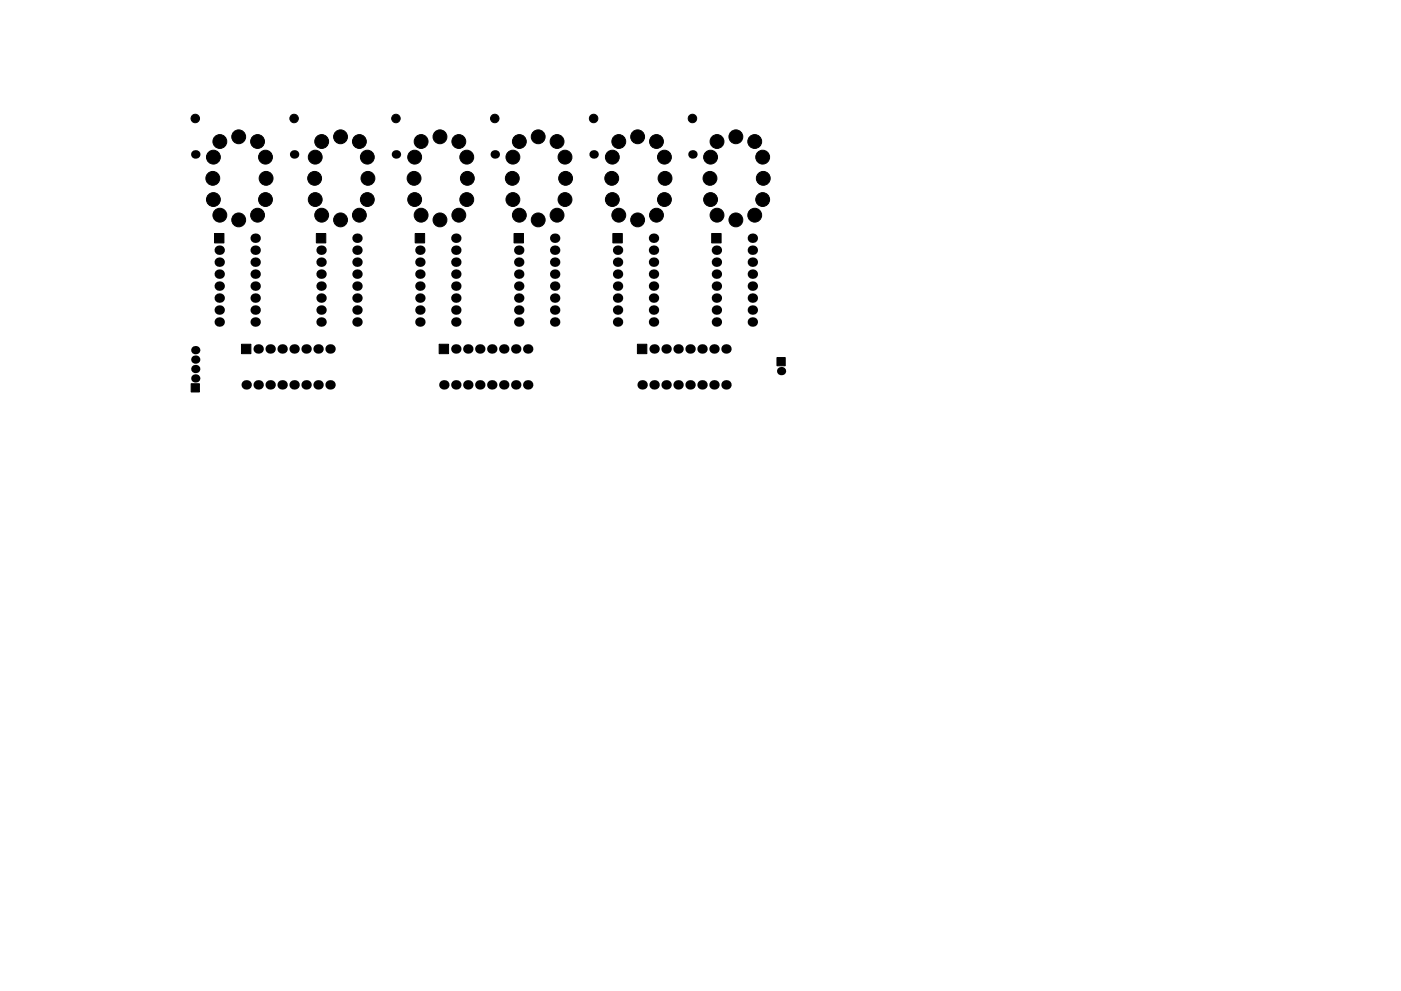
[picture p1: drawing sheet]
<svg xmlns="http://www.w3.org/2000/svg" width="297mm" height="210mm" viewBox="0 0 297 210" stroke-linecap="round" stroke-linejoin="round" font-family="sans-serif">
<g fill="#000" stroke="#000" stroke-width=".21">
<path d="M45.5 49.5h2v2h-2zM67.1 49.5h2v2h-2zM88 49.5h2v2h-2zM109 49.5h2v2h-2zM129.9 49.5h2v2h-2zM150.9 49.5h2v2h-2zM51.2 73h2v2h-2zM93.1 73h2v2h-2zM135.1 73h2v2h-2zM164.7 75.9h1.8v1.7h-1.8zM40.5 81.4h1.8v1.8h-1.8z"/>
<circle cx="41.4" cy="25.1" r=".9"/>
<circle cx="45.1" cy="37.8" r="1.47"/>
<circle cx="45.2" cy="33.3" r="1.47"/>
<circle cx="46.6" cy="30" r="1.47"/>
<circle cx="50.6" cy="29" r="1.47"/>
<circle cx="54.6" cy="30" r="1.47"/>
<circle cx="56.3" cy="33.3" r="1.47"/>
<circle cx="56.4" cy="37.8" r="1.47"/>
<circle cx="62.4" cy="25.1" r=".9"/>
<circle cx="66.7" cy="37.8" r="1.47"/>
<circle cx="66.8" cy="33.3" r="1.47"/>
<circle cx="68.2" cy="30" r="1.47"/>
<circle cx="72.2" cy="29" r="1.47"/>
<circle cx="76.2" cy="30" r="1.47"/>
<circle cx="77.9" cy="33.3" r="1.47"/>
<circle cx="78" cy="37.8" r="1.47"/>
<circle cx="83.9" cy="25.1" r=".9"/>
<circle cx="87.8" cy="37.8" r="1.47"/>
<circle cx="87.9" cy="33.3" r="1.47"/>
<circle cx="89.3" cy="30" r="1.47"/>
<circle cx="93.3" cy="29" r="1.47"/>
<circle cx="97.3" cy="30" r="1.47"/>
<circle cx="99" cy="33.3" r="1.47"/>
<circle cx="99.1" cy="37.8" r="1.47"/>
<circle cx="104.9" cy="25.1" r=".9"/>
<circle cx="108.6" cy="37.8" r="1.47"/>
<circle cx="108.7" cy="33.3" r="1.47"/>
<circle cx="110.1" cy="30" r="1.47"/>
<circle cx="114.1" cy="29" r="1.47"/>
<circle cx="118.1" cy="30" r="1.47"/>
<circle cx="119.8" cy="33.3" r="1.47"/>
<circle cx="119.9" cy="37.8" r="1.47"/>
<circle cx="125.9" cy="25.1" r=".9"/>
<circle cx="129.7" cy="37.8" r="1.47"/>
<circle cx="129.8" cy="33.3" r="1.47"/>
<circle cx="131.2" cy="30" r="1.47"/>
<circle cx="135.2" cy="29" r="1.47"/>
<circle cx="139.2" cy="30" r="1.47"/>
<circle cx="140.9" cy="33.3" r="1.47"/>
<circle cx="141" cy="37.8" r="1.47"/>
<circle cx="146.8" cy="25.1" r=".9"/>
<circle cx="150.5" cy="37.8" r="1.47"/>
<circle cx="150.7" cy="33.3" r="1.47"/>
<circle cx="152" cy="30" r="1.47"/>
<circle cx="156" cy="29" r="1.47"/>
<circle cx="160" cy="30" r="1.47"/>
<circle cx="161.7" cy="33.3" r="1.47"/>
<circle cx="161.8" cy="37.8" r="1.47"/>
<circle cx="45.2" cy="42.3" r="1.47"/>
<circle cx="46.6" cy="45.7" r="1.47"/>
<circle cx="50.6" cy="46.7" r="1.47"/>
<circle cx="54.6" cy="45.7" r="1.47"/>
<circle cx="56.3" cy="42.3" r="1.47"/>
<circle cx="66.8" cy="42.3" r="1.47"/>
<circle cx="68.2" cy="45.7" r="1.47"/>
<circle cx="72.2" cy="46.7" r="1.47"/>
<circle cx="76.2" cy="45.7" r="1.47"/>
<circle cx="77.9" cy="42.3" r="1.47"/>
<circle cx="87.9" cy="42.3" r="1.47"/>
<circle cx="89.3" cy="45.7" r="1.47"/>
<circle cx="93.3" cy="46.7" r="1.47"/>
<circle cx="97.3" cy="45.7" r="1.47"/>
<circle cx="99" cy="42.3" r="1.47"/>
<circle cx="108.7" cy="42.3" r="1.47"/>
<circle cx="110.1" cy="45.7" r="1.47"/>
<circle cx="114.1" cy="46.7" r="1.47"/>
<circle cx="118.1" cy="45.7" r="1.47"/>
<circle cx="119.8" cy="42.3" r="1.47"/>
<circle cx="129.8" cy="42.3" r="1.47"/>
<circle cx="131.2" cy="45.7" r="1.47"/>
<circle cx="135.2" cy="46.7" r="1.47"/>
<circle cx="139.2" cy="45.7" r="1.47"/>
<circle cx="140.9" cy="42.3" r="1.47"/>
<circle cx="150.7" cy="42.3" r="1.47"/>
<circle cx="152" cy="45.7" r="1.47"/>
<circle cx="156" cy="46.7" r="1.47"/>
<circle cx="160" cy="45.7" r="1.47"/>
<circle cx="161.7" cy="42.3" r="1.47"/>
</g>
<g fill="#000">
<circle cx="41.4" cy="32.8" r=".9"/>
<circle cx="62.4" cy="32.8" r=".9"/>
<circle cx="83.9" cy="32.8" r=".9"/>
<circle cx="104.9" cy="32.8" r=".9"/>
<circle cx="125.9" cy="32.8" r=".9"/>
<circle cx="146.8" cy="32.8" r=".9"/>
<circle cx="46.5" cy="55.6" r="1"/>
<circle cx="46.5" cy="53.1" r="1"/>
<circle cx="46.5" cy="58.2" r="1"/>
<circle cx="54.1" cy="50.5" r="1"/>
<circle cx="54.1" cy="55.6" r="1"/>
<circle cx="54.1" cy="53.1" r="1"/>
<circle cx="54.1" cy="58.2" r="1"/>
<circle cx="68.1" cy="53.1" r="1"/>
<circle cx="68.1" cy="58.2" r="1"/>
<circle cx="68.1" cy="55.6" r="1"/>
<circle cx="75.7" cy="53.1" r="1"/>
<circle cx="75.7" cy="58.2" r="1"/>
<circle cx="75.7" cy="55.6" r="1"/>
<circle cx="75.7" cy="50.5" r="1"/>
<circle cx="89" cy="58.2" r="1"/>
<circle cx="89" cy="55.6" r="1"/>
<circle cx="89" cy="53.1" r="1"/>
<circle cx="96.6" cy="58.2" r="1"/>
<circle cx="96.6" cy="53.1" r="1"/>
<circle cx="96.6" cy="50.5" r="1"/>
<circle cx="96.6" cy="55.6" r="1"/>
<circle cx="110" cy="53.1" r="1"/>
<circle cx="110" cy="55.6" r="1"/>
<circle cx="110" cy="58.2" r="1"/>
<circle cx="117.6" cy="50.5" r="1"/>
<circle cx="117.6" cy="58.2" r="1"/>
<circle cx="117.6" cy="53.1" r="1"/>
<circle cx="117.6" cy="55.6" r="1"/>
<circle cx="130.9" cy="58.2" r="1"/>
<circle cx="130.9" cy="53.1" r="1"/>
<circle cx="130.9" cy="55.6" r="1"/>
<circle cx="138.6" cy="50.5" r="1"/>
<circle cx="138.6" cy="55.6" r="1"/>
<circle cx="138.6" cy="53.1" r="1"/>
<circle cx="138.6" cy="58.2" r="1"/>
<circle cx="151.9" cy="53.1" r="1"/>
<circle cx="151.9" cy="58.2" r="1"/>
<circle cx="151.9" cy="55.6" r="1"/>
<circle cx="159.5" cy="55.6" r="1"/>
<circle cx="159.5" cy="53.1" r="1"/>
<circle cx="159.5" cy="50.5" r="1"/>
<circle cx="159.5" cy="58.2" r="1"/>
<circle cx="41.4" cy="78.3" r=".87"/>
<circle cx="41.4" cy="76.3" r=".87"/>
<circle cx="41.4" cy="74.3" r=".87"/>
<circle cx="46.5" cy="63.2" r="1"/>
<circle cx="46.5" cy="65.8" r="1"/>
<circle cx="46.5" cy="60.7" r="1"/>
<circle cx="46.5" cy="68.3" r="1"/>
<circle cx="54.1" cy="65.8" r="1"/>
<circle cx="54.1" cy="63.2" r="1"/>
<circle cx="54.1" cy="60.7" r="1"/>
<circle cx="54.1" cy="68.3" r="1"/>
<circle cx="54.7" cy="74" r="1"/>
<circle cx="57.3" cy="74" r="1"/>
<circle cx="59.8" cy="74" r="1"/>
<circle cx="62.4" cy="74" r="1"/>
<circle cx="64.9" cy="74" r="1"/>
<circle cx="67.4" cy="74" r="1"/>
<circle cx="68.1" cy="60.7" r="1"/>
<circle cx="68.1" cy="65.8" r="1"/>
<circle cx="68.1" cy="63.2" r="1"/>
<circle cx="68.1" cy="68.3" r="1"/>
<circle cx="70" cy="74" r="1"/>
<circle cx="75.7" cy="63.2" r="1"/>
<circle cx="75.7" cy="68.3" r="1"/>
<circle cx="75.7" cy="60.7" r="1"/>
<circle cx="75.7" cy="65.8" r="1"/>
<circle cx="89" cy="68.3" r="1"/>
<circle cx="89" cy="65.8" r="1"/>
<circle cx="89" cy="63.2" r="1"/>
<circle cx="89" cy="60.7" r="1"/>
<circle cx="96.6" cy="68.3" r="1"/>
<circle cx="96.6" cy="60.7" r="1"/>
<circle cx="96.6" cy="74" r="1"/>
<circle cx="96.6" cy="65.8" r="1"/>
<circle cx="96.6" cy="63.2" r="1"/>
<circle cx="99.2" cy="74" r="1"/>
<circle cx="101.7" cy="74" r="1"/>
<circle cx="104.3" cy="74" r="1"/>
<circle cx="106.8" cy="74" r="1"/>
<circle cx="109.3" cy="74" r="1"/>
<circle cx="110" cy="60.7" r="1"/>
<circle cx="110" cy="65.8" r="1"/>
<circle cx="110" cy="68.3" r="1"/>
<circle cx="110" cy="63.2" r="1"/>
<circle cx="111.9" cy="74" r="1"/>
<circle cx="117.6" cy="63.2" r="1"/>
<circle cx="117.6" cy="65.8" r="1"/>
<circle cx="117.6" cy="60.7" r="1"/>
<circle cx="117.6" cy="68.3" r="1"/>
<circle cx="130.9" cy="65.8" r="1"/>
<circle cx="130.9" cy="68.3" r="1"/>
<circle cx="130.9" cy="63.2" r="1"/>
<circle cx="130.9" cy="60.7" r="1"/>
<circle cx="138.6" cy="68.3" r="1"/>
<circle cx="138.6" cy="65.8" r="1"/>
<circle cx="138.6" cy="60.7" r="1"/>
<circle cx="138.6" cy="63.2" r="1"/>
<circle cx="138.7" cy="74" r="1"/>
<circle cx="141.2" cy="74" r="1"/>
<circle cx="143.8" cy="74" r="1"/>
<circle cx="146.3" cy="74" r="1"/>
<circle cx="148.8" cy="74" r="1"/>
<circle cx="151.4" cy="74" r="1"/>
<circle cx="151.9" cy="63.2" r="1"/>
<circle cx="151.9" cy="68.3" r="1"/>
<circle cx="151.9" cy="60.7" r="1"/>
<circle cx="151.9" cy="65.8" r="1"/>
<circle cx="153.9" cy="74" r="1"/>
<circle cx="159.5" cy="68.3" r="1"/>
<circle cx="159.5" cy="65.8" r="1"/>
<circle cx="159.5" cy="63.2" r="1"/>
<circle cx="159.5" cy="60.7" r="1"/>
<circle cx="165.6" cy="78.7" r=".87"/>
<circle cx="41.4" cy="80.3" r=".87"/>
<circle cx="52.2" cy="81.7" r="1"/>
<circle cx="54.7" cy="81.7" r="1"/>
<circle cx="57.3" cy="81.7" r="1"/>
<circle cx="59.8" cy="81.7" r="1"/>
<circle cx="62.4" cy="81.7" r="1"/>
<circle cx="64.9" cy="81.7" r="1"/>
<circle cx="67.4" cy="81.7" r="1"/>
<circle cx="70" cy="81.7" r="1"/>
<circle cx="94.1" cy="81.7" r="1"/>
<circle cx="96.6" cy="81.7" r="1"/>
<circle cx="99.2" cy="81.7" r="1"/>
<circle cx="101.7" cy="81.7" r="1"/>
<circle cx="104.3" cy="81.7" r="1"/>
<circle cx="106.8" cy="81.7" r="1"/>
<circle cx="109.3" cy="81.7" r="1"/>
<circle cx="111.9" cy="81.7" r="1"/>
<circle cx="136.1" cy="81.7" r="1"/>
<circle cx="138.7" cy="81.7" r="1"/>
<circle cx="141.2" cy="81.7" r="1"/>
<circle cx="143.8" cy="81.7" r="1"/>
<circle cx="146.3" cy="81.7" r="1"/>
<circle cx="148.8" cy="81.7" r="1"/>
<circle cx="151.4" cy="81.7" r="1"/>
<circle cx="153.9" cy="81.7" r="1"/>
</g>
</svg>
